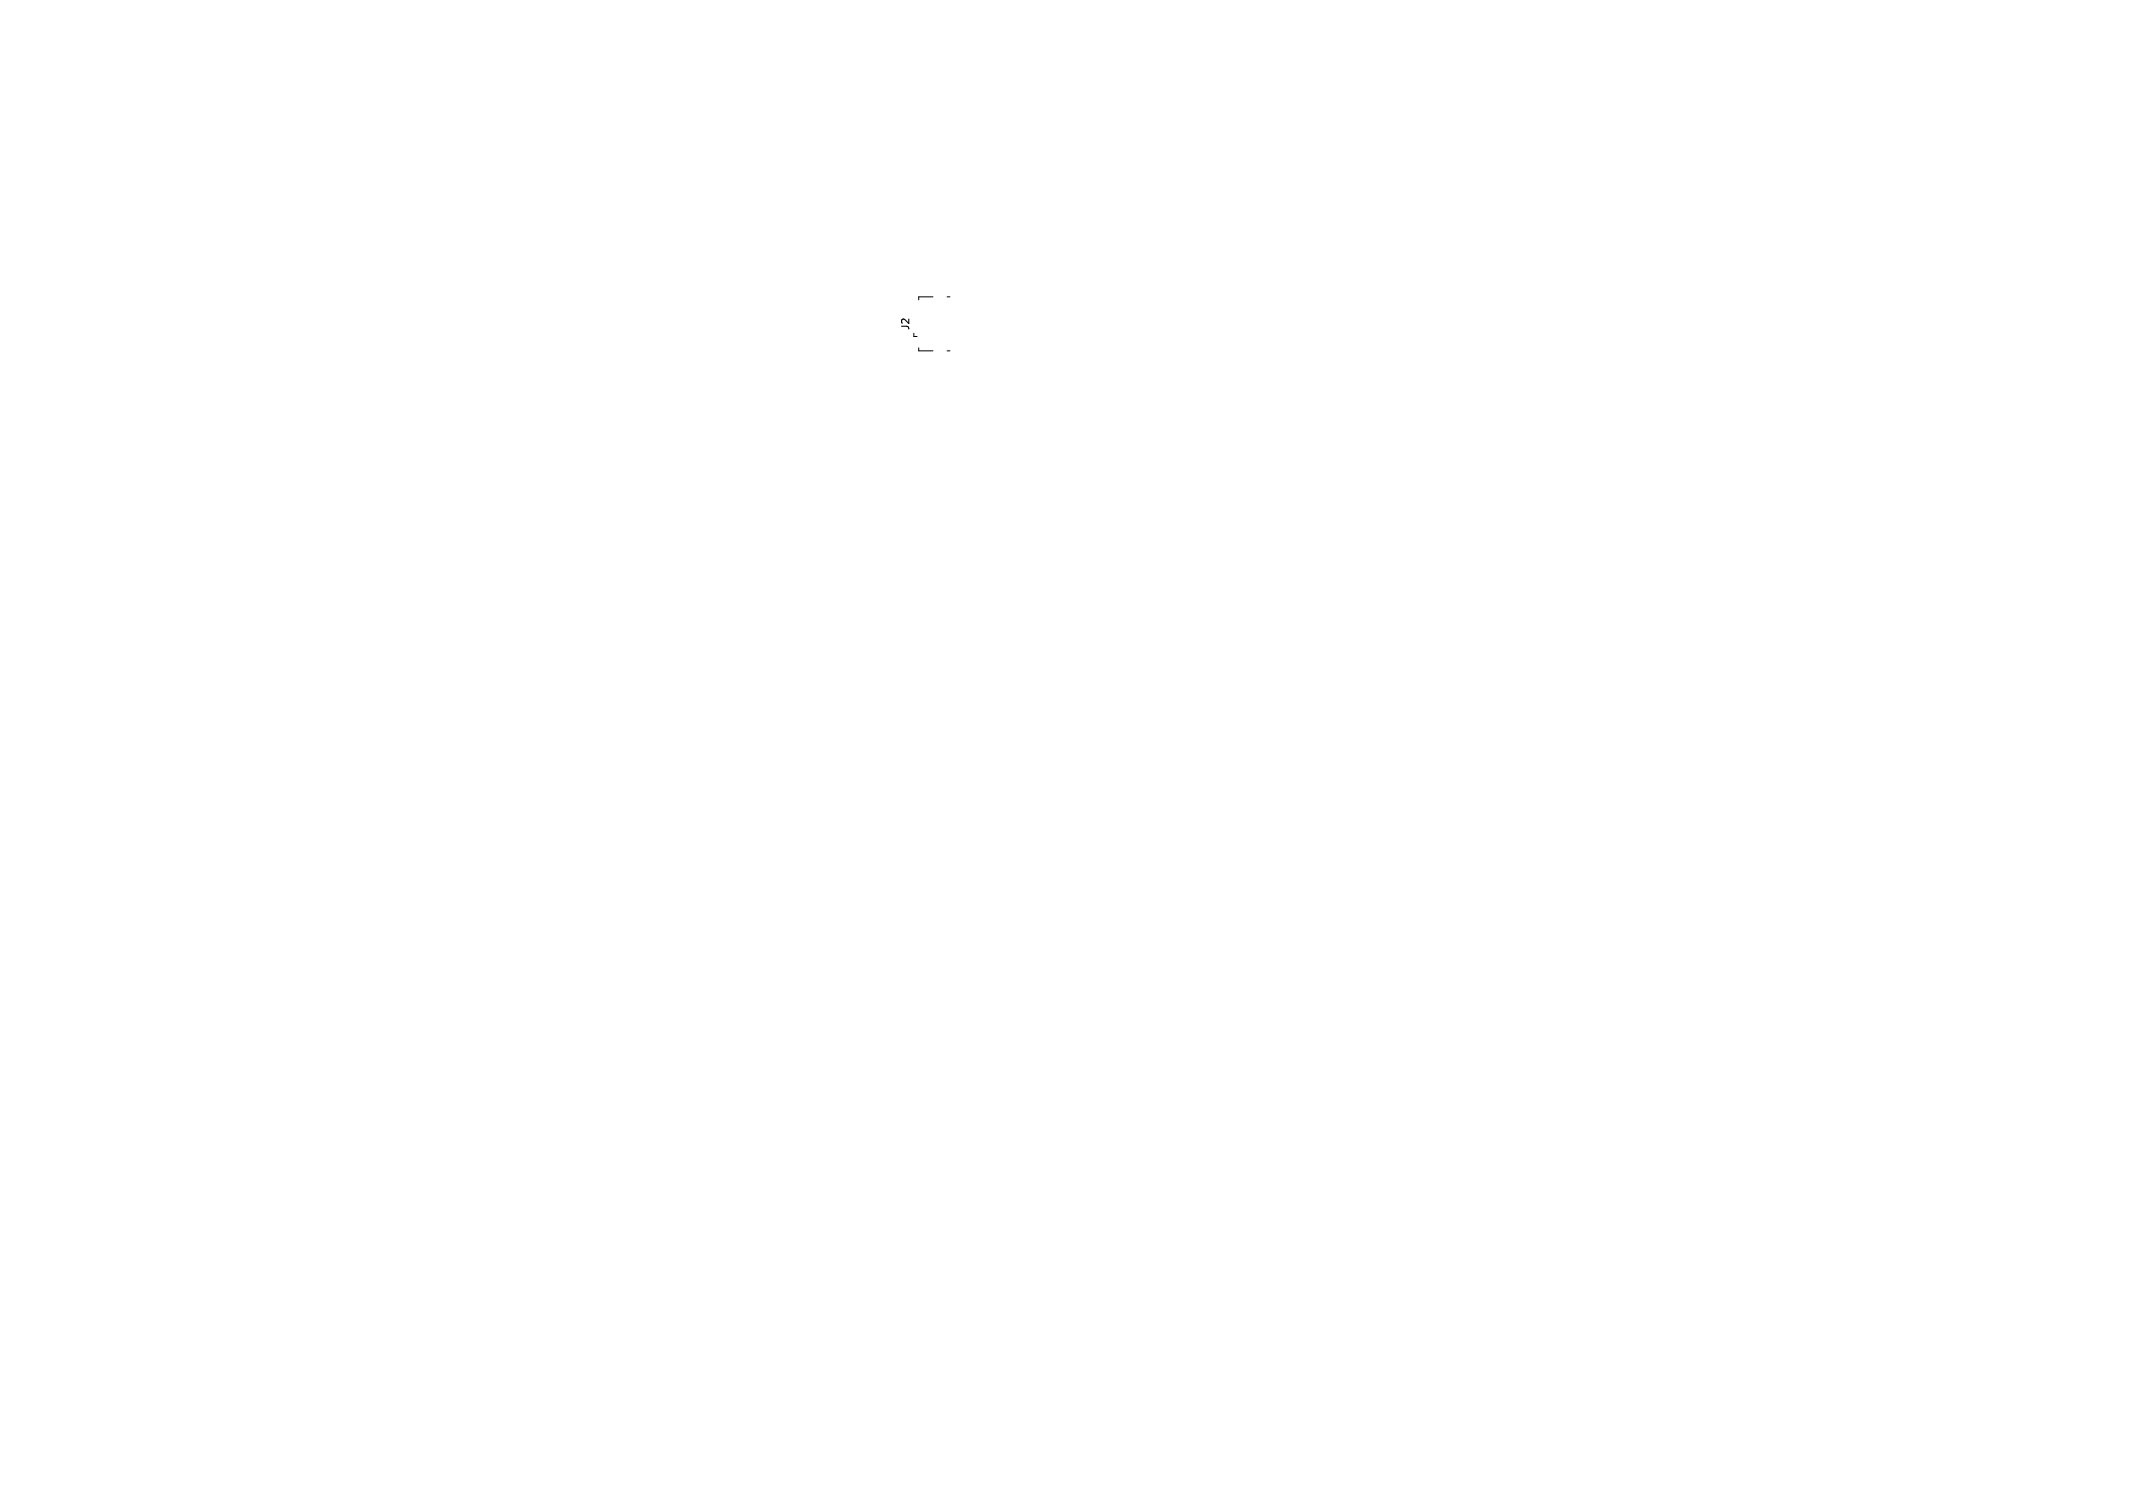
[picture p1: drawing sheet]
<svg xmlns="http://www.w3.org/2000/svg" width="297mm" height="210mm" viewBox="0 0 297 210" stroke-linecap="round" stroke-linejoin="round" font-family="sans-serif">
<defs><g id="words">
<text font-size="1.4" x="126.8" y="46.1" transform="rotate(-90 126.8 46.1)">J2</text>
</g></defs>
<path d="M127.2 46.4v.5h.5M127.9 48.4v.5h2M129.9 41.3h-2v.5M131.9 41.3h.4M131.9 48.9h.4" fill="none" stroke="#000" stroke-width=".14"/>
<use href="#words"/>
</svg>
